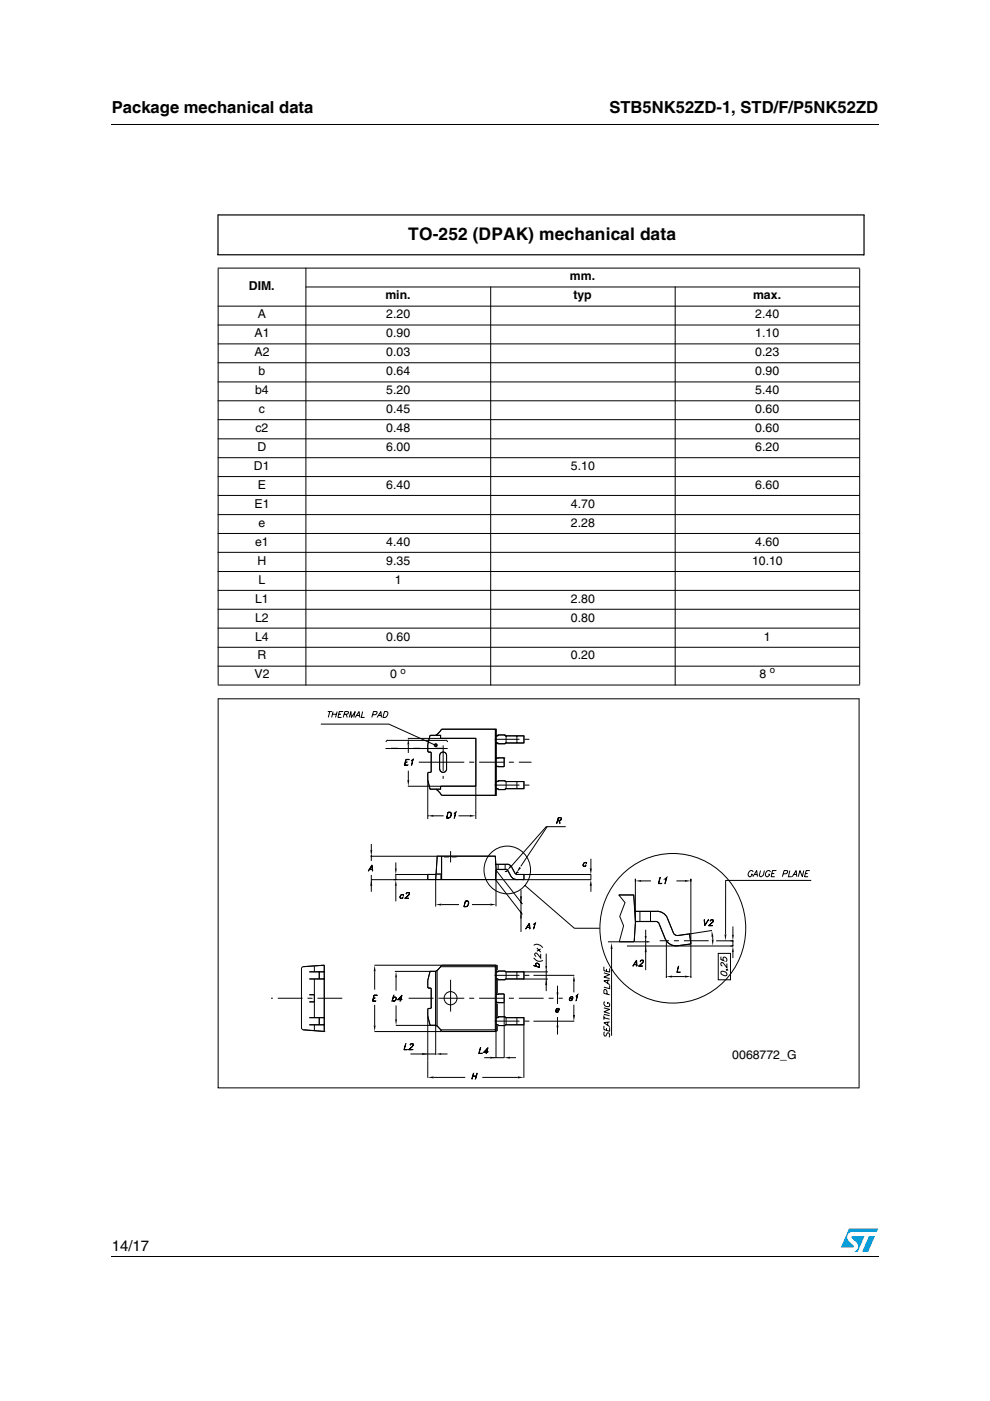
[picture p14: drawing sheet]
<svg xmlns="http://www.w3.org/2000/svg" width="210mm" height="297mm" viewBox="0 0 210 297" stroke-linecap="round" stroke-linejoin="round" font-family="sans-serif">
<defs><g id="words">
<text font-size="3.7" x="86.5" y="50.8">TO-252 (DPAK) mechanical data</text>
<g font-size="3.5">
<text x="23.7" y="23.9">Package mechanical data</text>
<text x="129.2" y="23.9">STB5NK52ZD-1, STD/F/P5NK52ZD</text>
</g>
<text font-size="3.2" x="23.7" y="265.1">14/17</text>
<g font-size="2.6">
<text x="120.8" y="59.4">mm.</text>
<text x="52.8" y="61.4">DIM.</text>
<text x="81.7" y="63.5">min.</text>
<text x="121.6" y="63.5">typ</text>
<text x="159.7" y="63.5">max.</text>
<text x="54" y="71.5">A1</text>
<text x="54.7" y="67.5">A</text>
<text x="81.9" y="67.5">2.20</text>
<text x="81.9" y="71.5">0.90</text>
<text x="160.1" y="67.5">2.40</text>
<text x="160.1" y="71.5">1.10</text>
<text x="54" y="75.5">A2</text>
<text x="81.9" y="75.5">0.03</text>
<text x="160.1" y="75.5">0.23</text>
<text x="54.1" y="83.5">b4</text>
<text x="54.8" y="79.5">b</text>
<text x="81.9" y="79.5">0.64</text>
<text x="81.9" y="83.5">5.20</text>
<text x="160.1" y="79.5">0.90</text>
<text x="160.1" y="83.5">5.40</text>
<text x="54.9" y="87.5">c</text>
<text x="81.9" y="87.5">0.45</text>
<text x="160.1" y="87.5">0.60</text>
<text x="54.2" y="91.6">c2</text>
<text x="54.6" y="95.6">D</text>
<text x="81.9" y="91.6">0.48</text>
<text x="81.9" y="95.6">6.00</text>
<text x="160.1" y="91.6">0.60</text>
<text x="160.1" y="95.6">6.20</text>
<text x="53.8" y="99.6">D1</text>
<text x="121" y="99.6">5.10</text>
<text x="54" y="107.7">E1</text>
<text x="54.7" y="103.7">E</text>
<text x="81.9" y="103.7">6.40</text>
<text x="121" y="107.7">4.70</text>
<text x="160.1" y="103.7">6.60</text>
<text x="54.8" y="111.7">e</text>
<text x="121" y="111.7">2.28</text>
<text x="54.1" y="115.7">e1</text>
<text x="54.6" y="119.7">H</text>
<text x="81.9" y="115.7">4.40</text>
<text x="81.9" y="119.7">9.35</text>
<text x="159.4" y="119.7">10.10</text>
<text x="160.1" y="115.7">4.60</text>
<text x="54.8" y="123.7">L</text>
<text x="83.7" y="123.7">1</text>
<text x="54.1" y="127.7">L1</text>
<text x="54.1" y="131.8">L2</text>
<text x="121" y="127.7">2.80</text>
<text x="121" y="131.8">0.80</text>
<text x="54.1" y="135.8">L4</text>
<text x="81.9" y="135.8">0.60</text>
<text x="161.9" y="135.8">1</text>
<text x="54" y="143.8">V2</text>
<text x="54.6" y="139.8">R</text>
<text x="82.7" y="143.8">0</text>
<text x="121" y="139.8">0.20</text>
<text x="161" y="143.7">8</text>
<text x="155.3" y="224.6">0068772_G</text>
</g>
<g font-size="2">
<text x="84.9" y="142.8">o</text>
<text x="163.2" y="142.7">o</text>
</g>
</g></defs>
<g fill="#0099d8">
<path d="M184.2 262.1h1.3l-1.4 3.3h-1.3z"/>
<path d="M180 260.5h6.2l-.3 .7h-5.2a1.13 1.13 0 0 0-1 .7 1.13 1.13 0 0 0 .3 1.2l1 1v.3l-2.7 .1z"/>
<path d="M180.6 262.1h2.7l-1.4 3.3h-.7a1.18 1.18 0 0 0 .4-1.9l-1-1.1z"/>
</g>
<path d="M23.6 26.2l.1 .2zM23.6 266.3l.1 .1z" fill="#000"/>
<path d="M23.7 26.3h162.6M23.7 266.3h162.6" fill="none" stroke="#000" stroke-width=".21"/>
<g fill="#fff">
<path d="M43.7 32.6h142.5v214.2h-142.5z"/>
<path d="M46.2 50.8l137.1 .1z"/>
<path d="M183.2 50.8l.1 92.1z"/>
<path d="M46.2 142.8l137 .1z"/>
<path d="M46.2 50.8l.1 92z"/>
</g>
<g fill="none" stroke="#000" stroke-width=".21">
<path d="M46.2 56.8h136.1M46.3 56.9v88.2M64.9 56.7v88.6M182.3 56.9v88.2M46.2 64.9h136.1M46.2 68.9h136.1M46.2 72.9h136.1M46.2 76.9h136.1M64.8 60.8h117.5M104 60.7v84.6M143.2 60.7v84.6M46.2 81h136.1"/>
<path d="M46.2 85h136.1M46.2 89h136.1M46.2 93h136.1M46.2 97h136.1M46.2 101h136.1M46.2 105h136.1M46.2 109.1h136.1M46.2 113.1h136.1M46.2 117.1h136.1M46.2 121.2h136.1M46.2 125.2h136.1M46.2 129.2h136.1"/>
<path d="M46.2 133.2h136.1M46.2 137.2h136.1M46.2 141.2h136.1M46.2 145.2h136.1"/>
</g>
<path d="M46.1 54h137.1M46.2 45.6h137.1M46.2 45.4v8.6M183.2 45.6v8.5" fill="none" stroke="#000" stroke-width=".25"/>
<path d="M46.2 148.1h135.9v82.5h-135.9z" fill="#fff"/>
<path d="M46.2 148.2h136M46.3 148.1v82.5M182.1 148.1v82.6M46.2 230.7h135.9" fill="none" stroke="#000" stroke-width=".21"/>
<path d="M57.5 150.6h114.6v78.2h-114.6z" fill="#fff"/>
<g fill="none" stroke="#000" stroke-width=".21">
<path d="M68 153.5h14.4l10 4.5M69.5 150.9h.9M69.9 150.9l-.3 1.2M70.5 151.4h.8M70.6 150.9l-.3 1.2M71.5 150.9l-.4 1.2M71.8 151.4h.5M72.8 150.9h-.8l-.4 1.2h.8M73 151.4h.7l.2-.4-.8-.1-.3 1.2M73.4 151.4l.2 .7M74 152.1l.4-1.2 .1 1.2 .8-1.2-.3 1.2M75.3 152.1l.8-1.2 .2 1.2"/>
<path d="M75.6 151.7h.6M76.9 150.9l-.3 1.2h.7M79 151.5l.7-.1 .2-.4-.7-.1-.4 1.2M79.9 152.1l.9-1.2 .1 1.2M80.2 151.7h.6M81.5 150.9h.4a.68 .68 0 0 1 .3 .7 .68 .68 0 0 1-.6 .5h-.4zM81.7 158.7h13.2M81.8 157.3l.5-.4 12.4 .1 .2 .3M82.9 158.7h1.5M86.5 156.6h14.4v17.1M86.6 157.9v1.7M87.6 158.7h1.5"/>
<path d="M90.7 157.9v1.4M90.7 159.2l.2 .2M90.9 159.5h.1M90.9 159.5h.3M91.2 159.4l.2 .3M91.4 159.7v3.9M92.4 158.7h1.4M92.4 155.9l.7-.6 .5-.7h11.6v14h-11.6M92.4 155.9h-1.2l-.5 1.9M92.4 155.9h1v.6h7.5v10.2h-7.5v.6h-2.2l-.5-1.9v-1.4l.7-.5v-3.8l-.7-.5v-1.4M93.4 156.6v-.7h-2.2l-.5 2M93.4 159.7a.73 .73 0 0 1 .8-.2 .73 .73 0 0 1 .5 .7v2.8a.74 .74 0 0 1-.7 .8 .74 .74 0 0 1-.8-.8v-2.8z"/>
<path d="M93.6 154.6h11.6v14h-11.6M93.6 154.6l-.6 .9-.6 .4M105 154.6v14M105.2 156h.4v-.2h1.5v.2h4v1.6h-4v.1h-1.5v-.1h-.4M105.2 156h.4v-.2h1.5v.2h4v1.5h-4v.2h-1.5v-.2h-.4M107.3 156v1.6M109.6 156v1.6M78.7 178.9v1.3M86 161.6h.3l-.4 .1M86.1 161h.7l-.7 .1-.3 1.1 .6 .1h-.7zM86.5 166.7h14.4M86.6 163.4v2"/>
<path d="M87.2 161.2l.4-.2-.3 1.3 .2-1.2zM90.7 173h.1M90.7 165.4l.5 1.9h2.2v-.6M90.9 163.8h.3M90.9 163.8l-.2 .2v9.7M91.4 163.5l-.2 .3M91.9 173h2.2M92.4 167.3l.7 .6 .5 .7-.4-.6zM93.2 160.2v2.8M93.2 163a.74 .74 0 0 0 .8 .8 .74 .74 0 0 0 .7-.8M93.2 160.2a.74 .74 0 0 1 .8-.8 .74 .74 0 0 1 .7 .8M94.7 160.2v2.8"/>
<path d="M95 172.2h.4a.78 .78 0 0 1 .2 .9 .78 .78 0 0 1-.9 .4zM95 172.2h.4a.67 .67 0 0 1 .1 .9 .67 .67 0 0 1-.8 .3zM96.3 172.4l.4-.2-.3 1.3 .2-1.2zM97.2 173h2.4M105.2 162.5h1.7M105.6 165.7v-.2h1.5v.2M105.6 167.2v.2h1.5v-.2M105.6 165.7h-.4M105.6 167.2h-.4M106.9 160.7h-1.7M106.9 160.7h.1M106.9 160.7v1.9l-1.7-.1"/>
<path d="M107.1 165.7h4v1.5h-4M107.3 165.7v1.5M109.6 165.7v1.5M116 175.3l-5.6 8.4M118.3 173.9h.6l.1-.5h-.6l-.4 1.2 .4-1.3 .6 .1-.1 .5-.7 .1M118.5 174l.3 .6-.2-.6M119.9 175.3h-4.1l-7.3 8.3M78.3 184.4h.7M78.4 184.3h.5M78.6 181.5h14.1M78.7 186.5h46.6M78.7 181.3v1.2"/>
<path d="M78.7 185.5v3.6M78.9 183.4l.1 1.3-.2-1.1-.7 1.1zM83.9 185.4h8.6h-1.8v1.1h14.4l.1-2.2-.2-2.8h-12.3l-.3 5M83.9 182.9v1.2M83.9 185.3v1.2M83.9 187.8v3.3M84.9 189.8l.5-.2 .2 .2-.1 .1v-.1a.41 .41 0 0 0-.6 .1 .41 .41 0 0 0 .1 .5l.4-.1-.2 .2-.3-.1-.1-.3zM85.9 190.4l.7 .1h-.8a1.6 1.6 0 0 0 1-1.1l-.2-.1h-.3l-.1 .2-.1-.1 .6-.2 .1 .4-.9 .9M90.7 185.4v1.1M92.5 185.3h1.1M93.6 181.5v5M93.6 191.8h3.7"/>
<path d="M95.5 180.4v2.5M98.7 191h.4a.68 .68 0 0 1 .3 .8 .68 .68 0 0 1-.7 .5h-.4zM98.7 191.1h.6a.75 .75 0 0 1-.1 .9 .75 .75 0 0 1-.8 .2zM100.1 191.8h3.8M104.4 180.6a5 5 0 0 1 6.7 .5 5 5 0 0 1 0 6.7 5 5 0 0 1-6.7 .5 5.1 5.1 0 0 1 0-7.7zM105.1 184.4l5.7 7.3M105.1 183.3h2.3M105.1 183.2h2.5l.5 .2 1.2 1.9 1.8 .1v1.1a2.77 2.77 0 0 1-2.5-.4l-.9-1.6-.4-.2M105.2 184.4h.1M105.2 184.4l-.2-2.9h-12.3l-.3 5v5.7M105.2 184.4v7.8M105.2 184.4h2.1"/>
<path d="M105.2 184.4l-.1 2.1 5.7 7.4M105.2 184.3h2.1M105.6 183.3v1.1M107 184.8h.6M107.1 183.3v1.1M107.3 184.3l.4 .2M107.4 183.2a1.26 1.26 0 0 1 1.1 .7M107.6 184.5l-.2 .2M107.7 184.6l.6 1.2M108.4 185.8a1.26 1.26 0 0 0 1.1 .7M108.5 183.9l.7 1.3M109.2 185.2l.4 .2"/>
<path d="M109.4 185h.6M109.5 185l-.2 .3M109.5 185.4h15.8M109.7 184.8l-.1 .1M110.5 188.7v5.8M110.5 194.8v2.8M111.1 185.4v1.1M111.3 187.7l10.5 9.1h5.4M111.6 196.7h.7M111.7 196.6h.6M112.2 195.7l.2 1.3-.2-1.1-.8 1.1zM113.2 195.9l.3-.2-.4 1.3 .3-1.2z"/>
<path d="M123.8 183l.2-.1 .4 .1a.46 .46 0 0 0-.6 0 .46 .46 0 0 0-.1 .6h.3l.2-.2 .1 .1-.3 .2-.4-.2zM125.3 182.1v2M125.3 185.4v1.1M125.3 187.8v1.3M131.2 189.7h3.2l.4 5.7-.3 4.3h-3.2l.9-3.4-.8-2 1.1-2.9-1.3-1.6h3.2l.3 5.6M131.7 185.6a15.4 15.4 0 0 1 17-3.4 15.4 15.4 0 0 1 9.4 14.6 15.4 15.4 0 0 1-10.1 14.9 15.4 15.4 0 0 1-17.3-4.8 16.2 16.2 0 0 1 1-21.3zM134.6 193.3h4.6M134.6 199.7h3.1M134.6 193.2h4.7a2.52 2.52 0 0 1 2.2 1.3M134.7 195.4h.1M134.7 195.4l-.2 4.3h-5.6M134.7 195.4h4.3"/>
<path d="M134.7 186.3v9.1M134.8 195.4h4.2l.8 .4M135.7 193.3v2.1M136 186.8h2M136.9 197.1v1.3M136.9 199.3v6.4M137.2 199.7h.1M137.9 193.3v2.1M139 195.4l.6 .2 .2 .2M139.3 193.2a2.52 2.52 0 0 1 2.2 1.3M139.7 195.8l1.4 3.4a2.5 2.5 0 0 0 2.6 1.3l2.8-.3-.3-2.2-2.5 .4M139.8 195.8l1.6 3.8"/>
<path d="M139.9 186l-.2 1.3h.6h-.7zM141 186.3l.4-.3-.4 1.3 .3-1.2zM141.3 199.5v7.8M141.4 194.6l1.4 3.3M141.5 194.5l1.3 3.4M142.8 197.9l.5 .4h.4M142.8 197.9l.8 .4 2.6-.3 .3 2.1-3.6 .4-.8-.3-.7-.5M143.4 186.8h1.8M146.5 186.3v21M149.3 195l.2 1.1 .7-1.1-.8 1.3zM150.3 196.2l.8 .1h-.9l.9-.8 .1-.3-.1-.2-.5 .3 .1-.3h.5v.5l-.9 .8M151 197.3l-4.8 .7"/>
<path d="M151.1 198.6v.6M151.8 199.5h3.7M153.8 186.7h18.2M153.9 186.6l-.1 11.5M155.4 196.4v1.8M155.4 199.5v1.1M159.6 185.9l.8-1.3 .2 1.3M159.7 184.9l-.2-.3a.74 .74 0 0 0-.8 .4 .74 .74 0 0 0 .2 .9h.2l.4-.3v-.2h-.3M159.9 185.4h.6M161.3 184.6l-.3 .9 .3 .4 .6-.4 .2-.9M163.3 184.9l-.1-.3a.74 .74 0 0 0-.8 .4 .74 .74 0 0 0 .1 .9h.3l.3-.3 .1-.2h-.3M163.6 185.2h.6"/>
<path d="M164.6 184.6h-.8l-.3 1.3h.8M166 185.3l.8-.1 .2-.6h-.8l-.3 1.3M167.5 184.6l-.3 1.3h.7M168 185.9l.8-1.3 .1 1.3M168.3 185.4h.6M170.4 184.6l-.3 1.3-.5-1.3-.4 1.3M170.8 185.2h.4M171.7 184.6h-.8l-.3 1.3h.7M65.6 210.9h1.1v1.5h-1.1M65.6 217.3h3.1M65.6 215.8h3.1M65.6 212.4h1.1"/>
<path d="M65.6 215.7h3.2M65.6 217.3h3.2M66.7 204.9v1.2M66.7 207.6v8.2M66.7 217.3v1.2M67.7 206v1.6M67.7 215.7v1.6M68.7 218.7h.1M68.7 204.6l-4.4 .4M68.8 204.6l-4.5 .4-.4 .4 .1 12.7 .3 .2 4.5 .4M68.8 207.5l-3.2 .1M68.8 206l-3.2 .1"/>
<path d="M68.8 204.6l-.1 14.1-4.4-.4M79.2 211.6h.3l-.3 .1M79.3 211h.7h-.7l-.3 1.2 .7 .1h-.7zM79.4 204.6h25.8M79.4 206v3.8M79.4 213.1v4.3M83.5 211l-.4 1.3zM83.5 211.4h.1a.43 .43 0 0 1 .3 .6 .43 .43 0 0 1-.7 .1 .44 .44 0 0 0 .6 0 .44 .44 0 0 0 0-.7l-.4 .2zM83.7 206h8.7M84 207.3v2.7M84 213.2v2.9M84.4 211.9l.8 .1h-.9l.9-1-.3 1.3 .2-1.1-.7 .8"/>
<path d="M90.7 215.5l.5 1.9M90.7 209.3l.2 .2M90.9 209.5h.1M90.9 209.5h.3M91.2 206l-.5 1.9v1.4M91.2 209.5l.2 .2M91.4 209.7v3.9l-.7 .4v14.5M92.4 205.9h-1.2l-.5 2v1.4l.7 .4v3.9l-.7 .4v1.4l.5 2M92.4 217.4h-8.5M92.4 205.9v17.8M92.4 217.4l.8 .7 .4 .6M92.7 205.7v11.9"/>
<path d="M93.4 218.3h11.6M93.4 205h11.6M93.6 204.6l-.5 .7-.7 .6 .6-.4zM93.6 204.6h11.6v14.1h-11.6l-.5-.7-.7-.6M95.5 207.7v6.8M105 218.3l.2 .4h-25.8M105 205v13.3M105.2 212.5l1.7 .1M105.2 204.6v19.7M105.2 204.6l-.2 .4M105.2 215.8h.4v-.2h1.5v.2h4v12.7M105.2 217.3h.4v.2h1.5v-.2h4"/>
<path d="M105.2 215.7h.4v-.1h1.5v.1h4v1.6h-4v.1h-1.5v-.1h-.4M105.2 210.8l1.7-.1v13.6M105.4 204.6v1.1M105.4 207.8v2.7M105.4 212.8v2.7M105.4 217.5v1.1M105.6 206.1v-.2h1.5v.2M105.6 207.6v.1h1.5v-.1M105.6 206v-.1h1.5v.1M105.6 207.5v.2h1.5v-.2M105.6 207.5l-.4 .1M105.6 206l-.4 .1"/>
<path d="M106.9 210.8h-1.7M107.1 207.6h9.1M107.1 206.1h9.1M107.1 206h4v1.5h-4M107.3 206.1v1.5M107.3 215.8v1.5M109.6 206.1v1.5M109.6 215.8v1.5M111.1 206.1v1.5M113.1 206.8h8.7M113.1 216.5h8.7M113.2 204.7l1.2 .4z"/>
<path d="M113.2 203.1a1.35 1.35 0 0 0 1.9 .5M113.2 200.4a1.51 1.51 0 0 1 1.9 .5M113.7 204.2a.51 .51 0 0 1 .6 .2 .51 .51 0 0 1-.1 .6 .44 .44 0 0 0 0-.6 .44 .44 0 0 0-.6 0l.1 .5-.1-.3zM113.8 201l.8 .9M114.6 202.2v.9l-1-1.1-.2 .2v.3l.3 .3M114.6 201.2l-.8 .5M115.8 202.2v2.6M115.8 205.6v4.5M117.9 214.2v.3l.3 .1 .2-.2-.1 .2h-.4l-.1-.3 .4-.5 .4 .1-.1 .3h-.7M118.1 213.9h.4v.3h-.6zM118.2 209v3.9M118.2 215.6v3.7"/>
<path d="M120.8 211.7v.3l.1 .1 .5-.1-.5 .2a.46 .46 0 0 1-.1-.7 .46 .46 0 0 1 .7-.1l-.1 .4h-.6M121 211.4h.4v.3h-.6zM121.7 208.1v2.3M121.7 213v2.2M122.1 211.1l.4-.2-.3 1.3 .2-1.2zM128 217.5v.8l1.3 .4v-.9M128 205v.8l1.3 .3v-.8M128 215.3v.9M128 215.8l1.3 .3M128 215l1.3 .4M128 213.7l1.3 .3-1.3 .5 1.3 .4M128 206.3l1.3 .3-1.3 .6 1.3 .3"/>
<path d="M128.2 218.8l-.2 .2 .2 .6h.2l.5-.6a.58 .58 0 0 1 .2 .9M128.3 212.4a.64 .64 0 0 0 0 .9 .64 .64 0 0 0 1-.1l-.2-.5-.3-.2v.4M128.6 205.4v.6M128.6 218v.4M128.7 210.8l-.2-.9-.4-.1-.1 .8 1.3 .3M128.9 207.8v.7M128.9 216.7v.6M129.3 208.9v.7l-1.3-.3M129.3 216.7l-1.3 .1 1.3 .9M129.3 207.8l-1.3 .1 1.3 .9M129.7 201.2v18.4M132.9 200.6h22.6"/>
<path d="M134.4 204.5h.7M134.4 204.5h.6M135 203.5l.1 1.4-.2-1.1-.7 1.1zM135.5 204.8l.7 .1h-.8l1-1.1-.4-.2-.3 .3 .2-.3h.5l-.1 .5-.8 .8M142.5 207.1h2.7M143.8 204.9l-.2 1.2 .6 .1h-.7zM152.3 202.1h2.6v5.6h-2.6zM152.8 202.8v.6l.6 .2a.42 .42 0 0 1 .1-.7 .42 .42 0 0 1 .6 .3v.4l-.2 .3M152.9 206a.77 .77 0 0 1 .8 0 .77 .77 0 0 1 .4 .8 .79 .79 0 0 1-1.2-.8zM154 205.6l.1 .1zM154.1 205.6l.3 .1M154.1 204.3v.9l-.7-1-.4-.1-.2 .4 .4 .3"/>
<path d="M155.4 201.9v1.2M86 221.3l-.3 1.2 .7 .1h-.7zM86.7 222.5h.8l-.9 .1 1-1-.1-.3-.4 .1-.2 .2 .1-.2 .6-.1v.3l-.9 1M87 223.5h2.4M89.7 223.5h2.7M91.9 228.4h6.7M93.6 223.5h1.3M100.2 228.2h.7M100.3 228.1h.7M100.4 227.5l-.4 1.3zM101.1 227.5l-.3 1.3zM101.9 222.1l-.3 1.2h.7l-.8 .1z"/>
<path d="M102.3 228.4h7.5M102.6 223h.9l-.1 .1h-.8l.9-1-.4 1.3 .3-1.1-.8 .8M102.7 224.3h1.2M104.5 224.3h2.4M108.1 224.3h1.3"/>
<circle cx="95.5" cy="211.6" r="1.39"/>
</g>
<path d="M92.5 185.4h1.4M93.4 186.5v-1.1M94.2 181.7h2.7M94.2 181.7v-.2M96.9 181.7v-.2" fill="none" stroke="#4d4d4d" stroke-width=".21" stroke-dasharray="1.1 .5" stroke-linecap="butt"/>
<path d="M94 158v7.1M104.9 156.7h8.2M88.8 161.6h4.4M93.2 161.6h19.5M104.9 166.5h8.2M150.3 199.5h-10.4M72.6 211.6h-15.2M86.6 211.6h6.6M93.2 211.6h26.1M104.9 216.5h8.2M104.9 206.8h8.2" fill="none" stroke="#000" stroke-width=".21" stroke-dasharray="5.3 1.1 1.1 1.1" stroke-linecap="butt"/>
<g fill="#000">
<path d="M86.6 156.6l.2 1.3h-.4zM86.4 165.4h.4l-.2 1.3zM90.7 173l1.2-.2v.4zM99.6 172.8l1.3 .2-1.3 .2zM78.7 186.5l.2 1.3h-.4zM78.5 180.2h.4l-.2 1.3zM83.9 186.5l.2 1.3h-.4zM83.7 184.1h.4l-.2 1.3zM92.4 191.8l1.2-.2v.4zM103.9 191.6l1.3 .2-1.3 .2zM108.3 183.4l.3 .3-1 .8zM110.3 190h.4l-.2 1.3z"/>
<path d="M110.5 193.5l.2 1.3h-.4zM110.1 183.8l.4 .3-1 .9zM125.3 186.5l.2 1.3h-.5zM125 184.1h.5l-.2 1.3zM134.7 186.8l1.3-.2v.4zM136.7 198.4h.4l-.2 1.3zM145.2 186.6l1.3 .2-1.3 .2zM150.9 197.3l.4 1.3h-.4zM150.9 199.2h.4l-.2 1.3zM153.6 198.1h.4l-.2 1.3zM155.2 198.2h.4l-.2 1.3zM79.2 217.4h.4l-.2 1.3z"/>
<path d="M79.4 204.6l.2 1.4h-.4zM83.8 216.1h.4l-.2 1.3zM84 206l.2 1.3h-.4zM115.6 204.8h.4l-.2 1.3zM115.8 207.6l.2 1.3h-.4zM118.2 216.5l.2 1.3h-.4zM118 210.4h.4l-.2 1.3zM121.7 206.8l.2 1.3h-.4zM121.5 215.2h.4l-.2 1.3zM129.7 199.9l.2 1.3h-.4zM136.9 200.6l.2 1.3h-.4zM141.3 207.1l1.2-.3v.5z"/>
<path d="M145.2 206.8l1.3 .3-1.3 .2zM155.4 200.6l.2 1.3h-.4zM89.4 223.3l1.3 .2-1.3 .2zM90.7 228.4l1.2-.2v.4zM92.4 223.5l1.2-.2v.4zM103.9 224l1.3 .2-1.3 .3zM106.9 224.2l1.2-.2v.5zM109.8 228.2l1.3 .2-1.3 .2z"/>
</g>
<circle cx="92.4" cy="158" r=".27" fill="none" stroke="#000" stroke-width=".32"/>
<use href="#words"/>
</svg>
